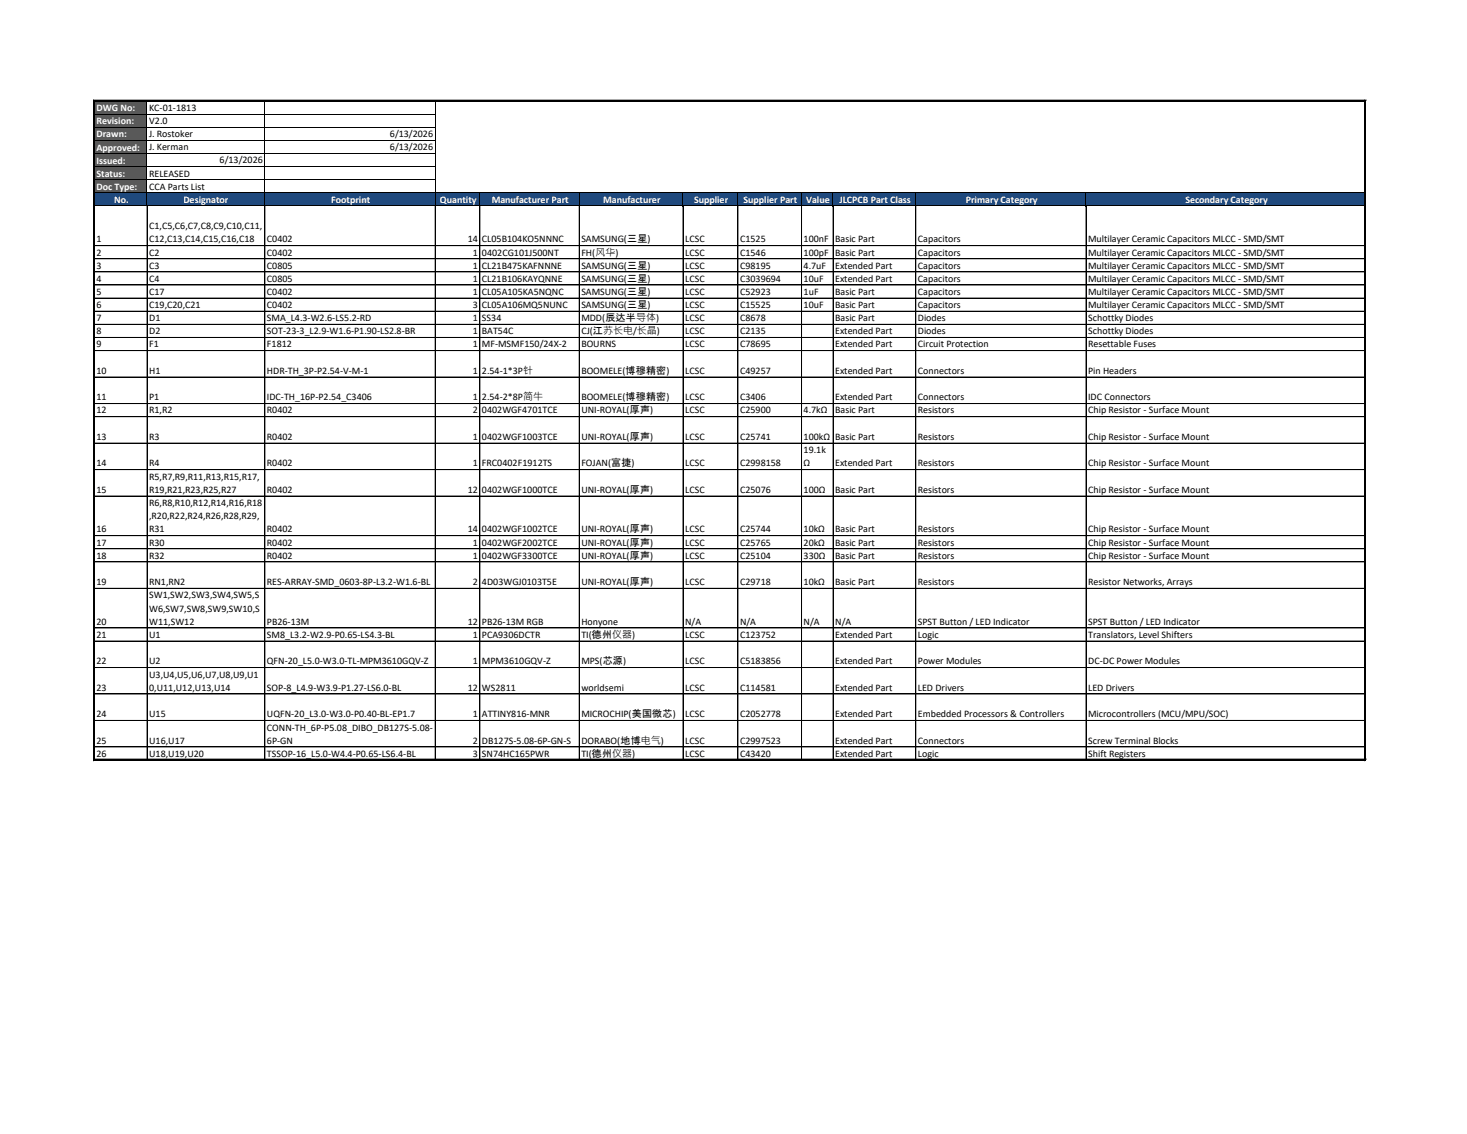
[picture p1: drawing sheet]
<svg xmlns="http://www.w3.org/2000/svg" width="279mm" height="216mm" viewBox="0 0 279 216" stroke-linecap="round" stroke-linejoin="round" font-family="sans-serif">
<defs><g id="words">
<g font-size="1.9" fill="#fff">
<text x="18.4" y="21.2">DWG No:</text>
<text x="18.4" y="23.7">Revision:</text>
<text x="18.4" y="26.2">Drawn:</text>
<text x="18.4" y="28.7">Approved:</text>
<text x="18.4" y="31.2">Issued:</text>
<text x="18.4" y="33.6">Status:</text>
<text x="18.4" y="36.1">Doc Type:</text>
<text x="21.7" y="38.6">No.</text>
<text x="34.9" y="38.7">Designator</text>
<text x="63.1" y="38.6">Footprint</text>
<text x="83.8" y="38.6">Quantity</text>
<text x="93.7" y="38.6">Manufacturer Part</text>
<text x="114.9" y="38.6">Manufacturer</text>
<text x="132.2" y="38.6">Supplier</text>
<text x="141.6" y="38.6">Supplier Part</text>
<text x="153.5" y="38.6">Value</text>
<text x="159.9" y="38.6">JLCPCB Part Class</text>
<text x="183.9" y="38.6">Primary Category</text>
<text x="225.8" y="38.6">Secondary Category</text>
</g>
<g font-size="1.9">
<text x="28.4" y="21.1">KC-01-1813</text>
<text x="28.4" y="23.6">V2.0</text>
<text x="28.4" y="26.1">J. Rostoker</text>
<text x="28.4" y="28.6">J. Kerman</text>
<text x="74.3" y="26.1">6/13/2026</text>
<text x="74.3" y="28.6">6/13/2026</text>
<text x="28.4" y="33.6">RELEASED</text>
<text x="41.8" y="31.1">6/13/2026</text>
<text x="28.4" y="36.1">CCA Parts List</text>
<text x="18.4" y="46.2">1</text>
<text x="28.4" y="43.7">C1,C5,C6,C7,C8,C9,C10,C11,</text>
<text x="28.4" y="46.2">C12,C13,C14,C15,C16,C18</text>
<text x="50.8" y="46.2">C0402</text>
<text x="89.1" y="46.2">14</text>
<text x="91.8" y="46.2">CL05B104KO5NNNC</text>
<text x="110.7" y="46.2">SAMSUNG(三星)</text>
<text x="130.5" y="46.2">LCSC</text>
<text x="140.9" y="46.2">C1525</text>
<text x="153.1" y="46.2">100nF</text>
<text x="159.1" y="46.2">Basic Part</text>
<text x="174.8" y="46.2">Capacitors</text>
<text x="207.2" y="46.2">Multilayer Ceramic Capacitors MLCC - SMD/SMT</text>
<text x="18.4" y="48.6">2</text>
<text x="18.4" y="51.1">3</text>
<text x="18.4" y="53.6">4</text>
<text x="28.4" y="48.6">C2</text>
<text x="28.4" y="51.1">C3</text>
<text x="28.4" y="53.6">C4</text>
<text x="50.8" y="48.6">C0402</text>
<text x="50.8" y="51.1">C0805</text>
<text x="50.8" y="53.6">C0805</text>
<text x="90.1" y="48.6">1</text>
<text x="90.1" y="51.1">1</text>
<text x="90.1" y="53.6">1</text>
<text x="91.8" y="48.6">0402CG101J500NT</text>
<text x="91.8" y="51.1">CL21B475KAFNNNE</text>
<text x="91.8" y="53.6">CL21B106KAYQNNE</text>
<text x="110.7" y="48.6">FH(风华)</text>
<text x="110.7" y="51.1">SAMSUNG(三星)</text>
<text x="110.7" y="53.6">SAMSUNG(三星)</text>
<text x="130.5" y="48.6">LCSC</text>
<text x="130.5" y="51.1">LCSC</text>
<text x="130.5" y="53.6">LCSC</text>
<text x="140.9" y="48.6">C1546</text>
<text x="140.9" y="51.1">C98195</text>
<text x="140.9" y="53.6">C3039694</text>
<text x="153.1" y="48.6">100pF</text>
<text x="153.1" y="51.1">4.7uF</text>
<text x="153.1" y="53.6">10uF</text>
<text x="159.1" y="48.6">Basic Part</text>
<text x="159.1" y="51.1">Extended Part</text>
<text x="159.1" y="53.6">Extended Part</text>
<text x="174.8" y="48.6">Capacitors</text>
<text x="174.8" y="51.1">Capacitors</text>
<text x="174.8" y="53.6">Capacitors</text>
<text x="207.2" y="48.6">Multilayer Ceramic Capacitors MLCC - SMD/SMT</text>
<text x="207.2" y="51.1">Multilayer Ceramic Capacitors MLCC - SMD/SMT</text>
<text x="207.2" y="53.6">Multilayer Ceramic Capacitors MLCC - SMD/SMT</text>
<text x="18.4" y="56.1">5</text>
<text x="18.4" y="58.6">6</text>
<text x="28.4" y="56.1">C17</text>
<text x="28.4" y="58.6">C19,C20,C21</text>
<text x="50.8" y="56.1">C0402</text>
<text x="50.8" y="58.6">C0402</text>
<text x="90.1" y="56.1">1</text>
<text x="90.1" y="58.6">3</text>
<text x="91.8" y="56.1">CL05A105KA5NQNC</text>
<text x="91.8" y="58.6">CL05A106MQ5NUNC</text>
<text x="110.7" y="56.1">SAMSUNG(三星)</text>
<text x="110.7" y="58.6">SAMSUNG(三星)</text>
<text x="130.5" y="56.1">LCSC</text>
<text x="130.5" y="58.6">LCSC</text>
<text x="140.9" y="56.1">C52923</text>
<text x="140.9" y="58.6">C15525</text>
<text x="153.1" y="56.1">1uF</text>
<text x="153.1" y="58.6">10uF</text>
<text x="159.1" y="56.1">Basic Part</text>
<text x="159.1" y="58.6">Basic Part</text>
<text x="174.8" y="56.1">Capacitors</text>
<text x="174.8" y="58.6">Capacitors</text>
<text x="207.2" y="56.1">Multilayer Ceramic Capacitors MLCC - SMD/SMT</text>
<text x="207.2" y="58.6">Multilayer Ceramic Capacitors MLCC - SMD/SMT</text>
<text x="18.4" y="61.1">7</text>
<text x="18.4" y="63.6">8</text>
<text x="28.4" y="61.1">D1</text>
<text x="28.4" y="63.6">D2</text>
<text x="50.8" y="61.1">SMA_L4.3-W2.6-LS5.2-RD</text>
<text x="50.8" y="63.6">SOT-23-3_L2.9-W1.6-P1.90-LS2.8-BR</text>
<text x="90.1" y="61.1">1</text>
<text x="90.1" y="63.6">1</text>
<text x="91.8" y="61.1">SS34</text>
<text x="91.8" y="63.6">BAT54C</text>
<text x="110.7" y="61.1">MDD(辰达半导体)</text>
<text x="110.7" y="63.6">CJ(江苏长电/长晶)</text>
<text x="130.5" y="61.1">LCSC</text>
<text x="130.5" y="63.6">LCSC</text>
<text x="140.9" y="61.1">C8678</text>
<text x="140.9" y="63.6">C2135</text>
<text x="159.1" y="61.1">Basic Part</text>
<text x="159.1" y="63.6">Extended Part</text>
<text x="174.8" y="61.1">Diodes</text>
<text x="174.8" y="63.6">Diodes</text>
<text x="207.2" y="61.1">Schottky Diodes</text>
<text x="207.2" y="63.6">Schottky Diodes</text>
<text x="18.4" y="66.1">9</text>
<text x="18.4" y="71.2">10</text>
<text x="28.4" y="66.1">F1</text>
<text x="28.4" y="71.2">H1</text>
<text x="50.8" y="66.1">F1812</text>
<text x="50.8" y="71.2">HDR-TH_3P-P2.54-V-M-1</text>
<text x="90.1" y="66.1">1</text>
<text x="90.1" y="71.2">1</text>
<text x="91.8" y="66.1">MF-MSMF150/24X-2</text>
<text x="91.8" y="71.2">2.54-1*3P针</text>
<text x="110.7" y="66.1">BOURNS</text>
<text x="110.7" y="71.2">BOOMELE(博穆精密)</text>
<text x="130.5" y="66.1">LCSC</text>
<text x="130.5" y="71.2">LCSC</text>
<text x="140.9" y="66.1">C78695</text>
<text x="140.9" y="71.2">C49257</text>
<text x="159.1" y="66.1">Extended Part</text>
<text x="159.1" y="71.2">Extended Part</text>
<text x="174.8" y="66.1">Circuit Protection</text>
<text x="174.8" y="71.2">Connectors</text>
<text x="207.2" y="66.1">Resettable Fuses</text>
<text x="207.2" y="71.2">Pin Headers</text>
<text x="18.4" y="76.2">11</text>
<text x="28.4" y="76.2">P1</text>
<text x="50.8" y="76.2">IDC-TH_16P-P2.54_C3406</text>
<text x="90.1" y="76.2">1</text>
<text x="91.8" y="76.2">2.54-2*8P简牛</text>
<text x="110.7" y="76.2">BOOMELE(博穆精密)</text>
<text x="130.5" y="76.2">LCSC</text>
<text x="140.9" y="76.2">C3406</text>
<text x="159.1" y="76.2">Extended Part</text>
<text x="174.8" y="76.2">Connectors</text>
<text x="207.2" y="76.2">IDC Connectors</text>
<text x="18.4" y="78.7">12</text>
<text x="18.4" y="83.8">13</text>
<text x="28.4" y="78.7">R1,R2</text>
<text x="28.4" y="83.8">R3</text>
<text x="50.8" y="78.7">R0402</text>
<text x="50.8" y="83.8">R0402</text>
<text x="90.1" y="78.7">2</text>
<text x="90.1" y="83.8">1</text>
<text x="91.8" y="78.7">0402WGF4701TCE</text>
<text x="91.8" y="83.8">0402WGF1003TCE</text>
<text x="110.7" y="78.7">UNI-ROYAL(厚声)</text>
<text x="110.7" y="83.8">UNI-ROYAL(厚声)</text>
<text x="130.5" y="78.7">LCSC</text>
<text x="130.5" y="83.8">LCSC</text>
<text x="140.9" y="78.7">C25900</text>
<text x="140.9" y="83.8">C25741</text>
<text x="153.1" y="78.7">4.7kΩ</text>
<text x="153.1" y="83.8">100kΩ</text>
<text x="159.1" y="78.7">Basic Part</text>
<text x="159.1" y="83.8">Basic Part</text>
<text x="174.8" y="78.7">Resistors</text>
<text x="174.8" y="83.8">Resistors</text>
<text x="207.2" y="78.7">Chip Resistor - Surface Mount</text>
<text x="207.2" y="83.8">Chip Resistor - Surface Mount</text>
<text x="18.4" y="88.8">14</text>
<text x="28.4" y="88.8">R4</text>
<text x="50.8" y="88.8">R0402</text>
<text x="90.1" y="88.8">1</text>
<text x="91.8" y="88.8">FRC0402F1912TS</text>
<text x="110.7" y="88.8">FOJAN(富捷)</text>
<text x="130.5" y="88.8">LCSC</text>
<text x="140.9" y="88.8">C2998158</text>
<text x="153.1" y="86.3">19.1k</text>
<text x="153.1" y="88.8">Ω</text>
<text x="159.1" y="88.8">Extended Part</text>
<text x="174.8" y="88.8">Resistors</text>
<text x="207.2" y="88.8">Chip Resistor - Surface Mount</text>
<text x="18.4" y="93.8">15</text>
<text x="28.4" y="91.3">R5,R7,R9,R11,R13,R15,R17,</text>
<text x="28.4" y="93.8">R19,R21,R23,R25,R27</text>
<text x="50.8" y="93.8">R0402</text>
<text x="89.1" y="93.8">12</text>
<text x="91.8" y="93.8">0402WGF1000TCE</text>
<text x="110.7" y="93.8">UNI-ROYAL(厚声)</text>
<text x="130.5" y="93.8">LCSC</text>
<text x="140.9" y="93.8">C25076</text>
<text x="153.1" y="93.8">100Ω</text>
<text x="159.1" y="93.8">Basic Part</text>
<text x="174.8" y="93.8">Resistors</text>
<text x="207.2" y="93.8">Chip Resistor - Surface Mount</text>
<text x="18.4" y="101.4">16</text>
<text x="28.4" y="96.4">R6,R8,R10,R12,R14,R16,R18</text>
<text x="28.4" y="98.9">,R20,R22,R24,R26,R28,R29,</text>
<text x="28.4" y="101.4">R31</text>
<text x="50.8" y="101.4">R0402</text>
<text x="89.1" y="101.4">14</text>
<text x="91.8" y="101.4">0402WGF1002TCE</text>
<text x="110.7" y="101.4">UNI-ROYAL(厚声)</text>
<text x="130.5" y="101.4">LCSC</text>
<text x="140.9" y="101.4">C25744</text>
<text x="153.1" y="101.4">10kΩ</text>
<text x="159.1" y="101.4">Basic Part</text>
<text x="174.8" y="101.4">Resistors</text>
<text x="207.2" y="101.4">Chip Resistor - Surface Mount</text>
<text x="18.4" y="103.9">17</text>
<text x="18.4" y="106.4">18</text>
<text x="28.4" y="103.9">R30</text>
<text x="28.4" y="106.4">R32</text>
<text x="50.8" y="103.9">R0402</text>
<text x="50.8" y="106.4">R0402</text>
<text x="90.1" y="103.9">1</text>
<text x="90.1" y="106.4">1</text>
<text x="91.8" y="103.9">0402WGF2002TCE</text>
<text x="91.8" y="106.4">0402WGF3300TCE</text>
<text x="110.7" y="103.9">UNI-ROYAL(厚声)</text>
<text x="110.7" y="106.4">UNI-ROYAL(厚声)</text>
<text x="130.5" y="103.9">LCSC</text>
<text x="130.5" y="106.4">LCSC</text>
<text x="140.9" y="103.9">C25765</text>
<text x="140.9" y="106.4">C25104</text>
<text x="153.1" y="103.9">20kΩ</text>
<text x="153.1" y="106.4">330Ω</text>
<text x="159.1" y="103.9">Basic Part</text>
<text x="159.1" y="106.4">Basic Part</text>
<text x="174.8" y="103.9">Resistors</text>
<text x="174.8" y="106.4">Resistors</text>
<text x="207.2" y="103.9">Chip Resistor - Surface Mount</text>
<text x="207.2" y="106.4">Chip Resistor - Surface Mount</text>
<text x="18.4" y="111.4">19</text>
<text x="28.4" y="111.4">RN1,RN2</text>
<text x="28.4" y="113.9">SW1,SW2,SW3,SW4,SW5,S</text>
<text x="50.8" y="111.4">RES-ARRAY-SMD_0603-8P-L3.2-W1.6-BL</text>
<text x="90.1" y="111.4">2</text>
<text x="91.8" y="111.4">4D03WGJ0103T5E</text>
<text x="110.7" y="111.4">UNI-ROYAL(厚声)</text>
<text x="130.5" y="111.4">LCSC</text>
<text x="140.9" y="111.4">C29718</text>
<text x="153.1" y="111.4">10kΩ</text>
<text x="159.1" y="111.4">Basic Part</text>
<text x="174.8" y="111.4">Resistors</text>
<text x="207.2" y="111.4">Resistor Networks, Arrays</text>
<text x="18.4" y="118.9">20</text>
<text x="28.4" y="116.4">W6,SW7,SW8,SW9,SW10,S</text>
<text x="28.4" y="118.9">W11,SW12</text>
<text x="50.8" y="118.9">PB26-13M</text>
<text x="89.1" y="118.9">12</text>
<text x="91.8" y="118.9">PB26-13M RGB</text>
<text x="110.7" y="118.9">Honyone</text>
<text x="130.5" y="118.9">N/A</text>
<text x="140.9" y="118.9">N/A</text>
<text x="153.1" y="118.9">N/A</text>
<text x="159.1" y="118.9">N/A</text>
<text x="174.8" y="118.9">SPST Button / LED Indicator</text>
<text x="207.2" y="118.9">SPST Button / LED Indicator</text>
<text x="18.4" y="121.4">21</text>
<text x="28.4" y="121.4">U1</text>
<text x="50.8" y="121.4">SM8_L3.2-W2.9-P0.65-LS4.3-BL</text>
<text x="90.1" y="121.4">1</text>
<text x="91.8" y="121.4">PCA9306DCTR</text>
<text x="110.7" y="121.4">TI(德州仪器)</text>
<text x="130.5" y="121.4">LCSC</text>
<text x="140.9" y="121.4">C123752</text>
<text x="159.1" y="121.4">Extended Part</text>
<text x="174.8" y="121.4">Logic</text>
<text x="207.2" y="121.4">Translators, Level Shifters</text>
<text x="18.4" y="126.5">22</text>
<text x="18.4" y="131.5">23</text>
<text x="28.4" y="126.5">U2</text>
<text x="28.4" y="129">U3,U4,U5,U6,U7,U8,U9,U1</text>
<text x="28.4" y="131.5">0,U11,U12,U13,U14</text>
<text x="50.8" y="126.5">QFN-20_L5.0-W3.0-TL-MPM3610GQV-Z</text>
<text x="50.8" y="131.5">SOP-8_L4.9-W3.9-P1.27-LS6.0-BL</text>
<text x="89.1" y="131.5">12</text>
<text x="90.1" y="126.5">1</text>
<text x="91.8" y="126.5">MPM3610GQV-Z</text>
<text x="91.8" y="131.5">WS2811</text>
<text x="110.7" y="126.5">MPS(芯源)</text>
<text x="110.7" y="131.5">worldsemi</text>
<text x="130.5" y="126.5">LCSC</text>
<text x="130.5" y="131.5">LCSC</text>
<text x="140.9" y="126.5">C5183856</text>
<text x="140.9" y="131.5">C114581</text>
<text x="159.1" y="126.5">Extended Part</text>
<text x="159.1" y="131.5">Extended Part</text>
<text x="174.8" y="126.5">Power Modules</text>
<text x="174.8" y="131.5">LED Drivers</text>
<text x="207.2" y="126.5">DC-DC Power Modules</text>
<text x="207.2" y="131.5">LED Drivers</text>
<text x="18.4" y="136.5">24</text>
<text x="28.4" y="136.5">U15</text>
<text x="50.8" y="136.5">UQFN-20_L3.0-W3.0-P0.40-BL-EP1.7</text>
<text x="90.1" y="136.5">1</text>
<text x="91.8" y="136.5">ATTINY816-MNR</text>
<text x="110.7" y="136.5">MICROCHIP(美国微芯)</text>
<text x="130.5" y="136.5">LCSC</text>
<text x="140.9" y="136.5">C2052778</text>
<text x="159.1" y="136.5">Extended Part</text>
<text x="174.8" y="136.5">Embedded Processors &amp; Controllers</text>
<text x="207.2" y="136.5">Microcontrollers (MCU/MPU/SOC)</text>
<text x="18.4" y="141.6">25</text>
<text x="28.4" y="141.6">U16,U17</text>
<text x="50.8" y="139.1">CONN-TH_6P-P5.08_DIBO_DB127S-5.08-</text>
<text x="50.8" y="141.6">6P-GN</text>
<text x="90.1" y="141.6">2</text>
<text x="91.8" y="141.6">DB127S-5.08-6P-GN-S</text>
<text x="110.7" y="141.6">DORABO(地博电气)</text>
<text x="130.5" y="141.6">LCSC</text>
<text x="140.9" y="141.6">C2997523</text>
<text x="159.1" y="141.6">Extended Part</text>
<text x="174.8" y="141.6">Connectors</text>
<text x="207.2" y="141.6">Screw Terminal Blocks</text>
<text x="18.4" y="144.1">26</text>
<text x="28.4" y="144.1">U18,U19,U20</text>
<text x="50.8" y="144.1">TSSOP-16_L5.0-W4.4-P0.65-LS6.4-BL</text>
<text x="90.1" y="144.1">3</text>
<text x="91.8" y="144.1">SN74HC165PWR</text>
<text x="110.7" y="144.1">TI(德州仪器)</text>
<text x="130.5" y="144.1">LCSC</text>
<text x="140.9" y="144.1">C43420</text>
<text x="159.1" y="144.1">Extended Part</text>
<text x="174.8" y="144.1">Logic</text>
<text x="207.2" y="144.1">Shift Registers</text>
</g>
</g></defs>
<path d="M18.1 19.3h9.9v17.5h-9.9z" fill-rule="evenodd" fill="#595959"/>
<path d="M18.1 36.7h241.8v2.6h-241.8z" fill-rule="evenodd" fill="#1f497d"/>
<g fill="none" stroke="#000" stroke-width=".19">
<path d="M28 19.3v125.4M50.4 19.3v125.4M82.9 19.3v20M259.9 19.1v125.7M260.1 19.3v17.3M260.2 19.1h-242.4v125.7M18.1 21.7h64.8M18.1 24.2h64.8M18.1 26.7h64.8M18.1 29.2h64.8M18.1 31.7h64.8M18.1 34.2h64.8"/>
<path d="M18.1 36.7h242M18.1 39.2h242M50.4 39.3v105.4M82.9 39.3v105.4M91.4 36.8v107.9M110.3 36.8v2.5M110.3 39.3v105.4M130.1 36.8v107.9M140.5 36.8v2.5M140.5 39.3v105.4M152.6 36.8l.1 107.9M158.6 36.8l.1 107.9"/>
<path d="M174.4 36.8v107.9M206.8 36.8v107.9M260 36.8l.1 107.9h-242M18.1 46.8h242M18.1 49.3h242M18.1 51.8h242M18.1 54.3h242M18.1 56.8h242M18.1 59.3h242M18.1 61.8h242M18.1 64.2h242M18.1 66.7h242"/>
<path d="M18.1 71.8h242M18.1 76.8h242M18.1 79.3h242M18.1 84.4h242M18.1 89.4h242M18.1 94.4h242M18.1 102h242M18.1 104.5h242M18.1 107h242M18.1 112h242M18.1 119.6h242M18.1 122.1h242"/>
<path d="M18.1 127.1h242M18.1 132.1h242M18.1 137.2h242M17.8 144.5h242.4M18.1 142.2h242"/>
</g>
<path d="M17.8 19.2h242.4M18 19v125.8M260 19v125.8M17.8 144.7h242.4" fill="none" stroke="#000" stroke-width=".34"/>
<use href="#words"/>
</svg>
